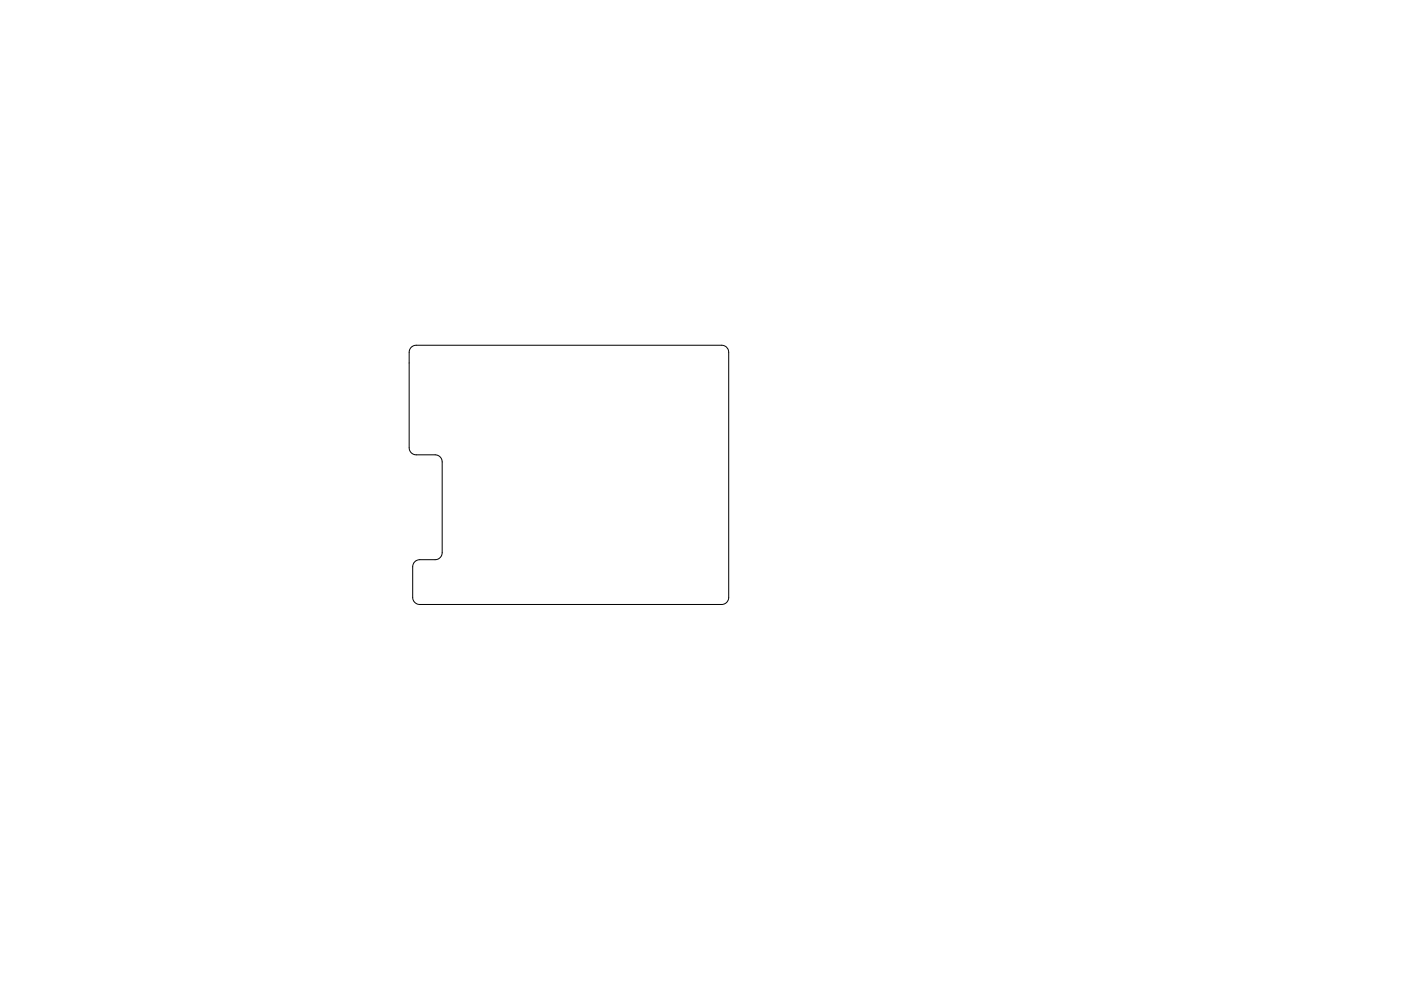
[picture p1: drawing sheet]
<svg xmlns="http://www.w3.org/2000/svg" width="297mm" height="210mm" viewBox="0 0 297 210" stroke-linecap="round" stroke-linejoin="round" font-family="sans-serif">
<path d="M87.2 73.7l.4-.3 .7-.2h64.7a1.5 1.5 0 0 1 1.5 1.5v52a1.5 1.5 0 0 1-1.5 1.5h-64a1.5 1.5 0 0 1-1.5-1.5v-6.5a1.5 1.5 0 0 1 1.5-1.5h3.3a1.5 1.5 0 0 0 1.4-1.5v-19.2a1.5 1.5 0 0 0-1.4-1.5h-4a1.5 1.5 0 0 1-1.6-1.5v-20.3l.2-.6z" fill="none" stroke="#000" stroke-width=".21"/>
</svg>
